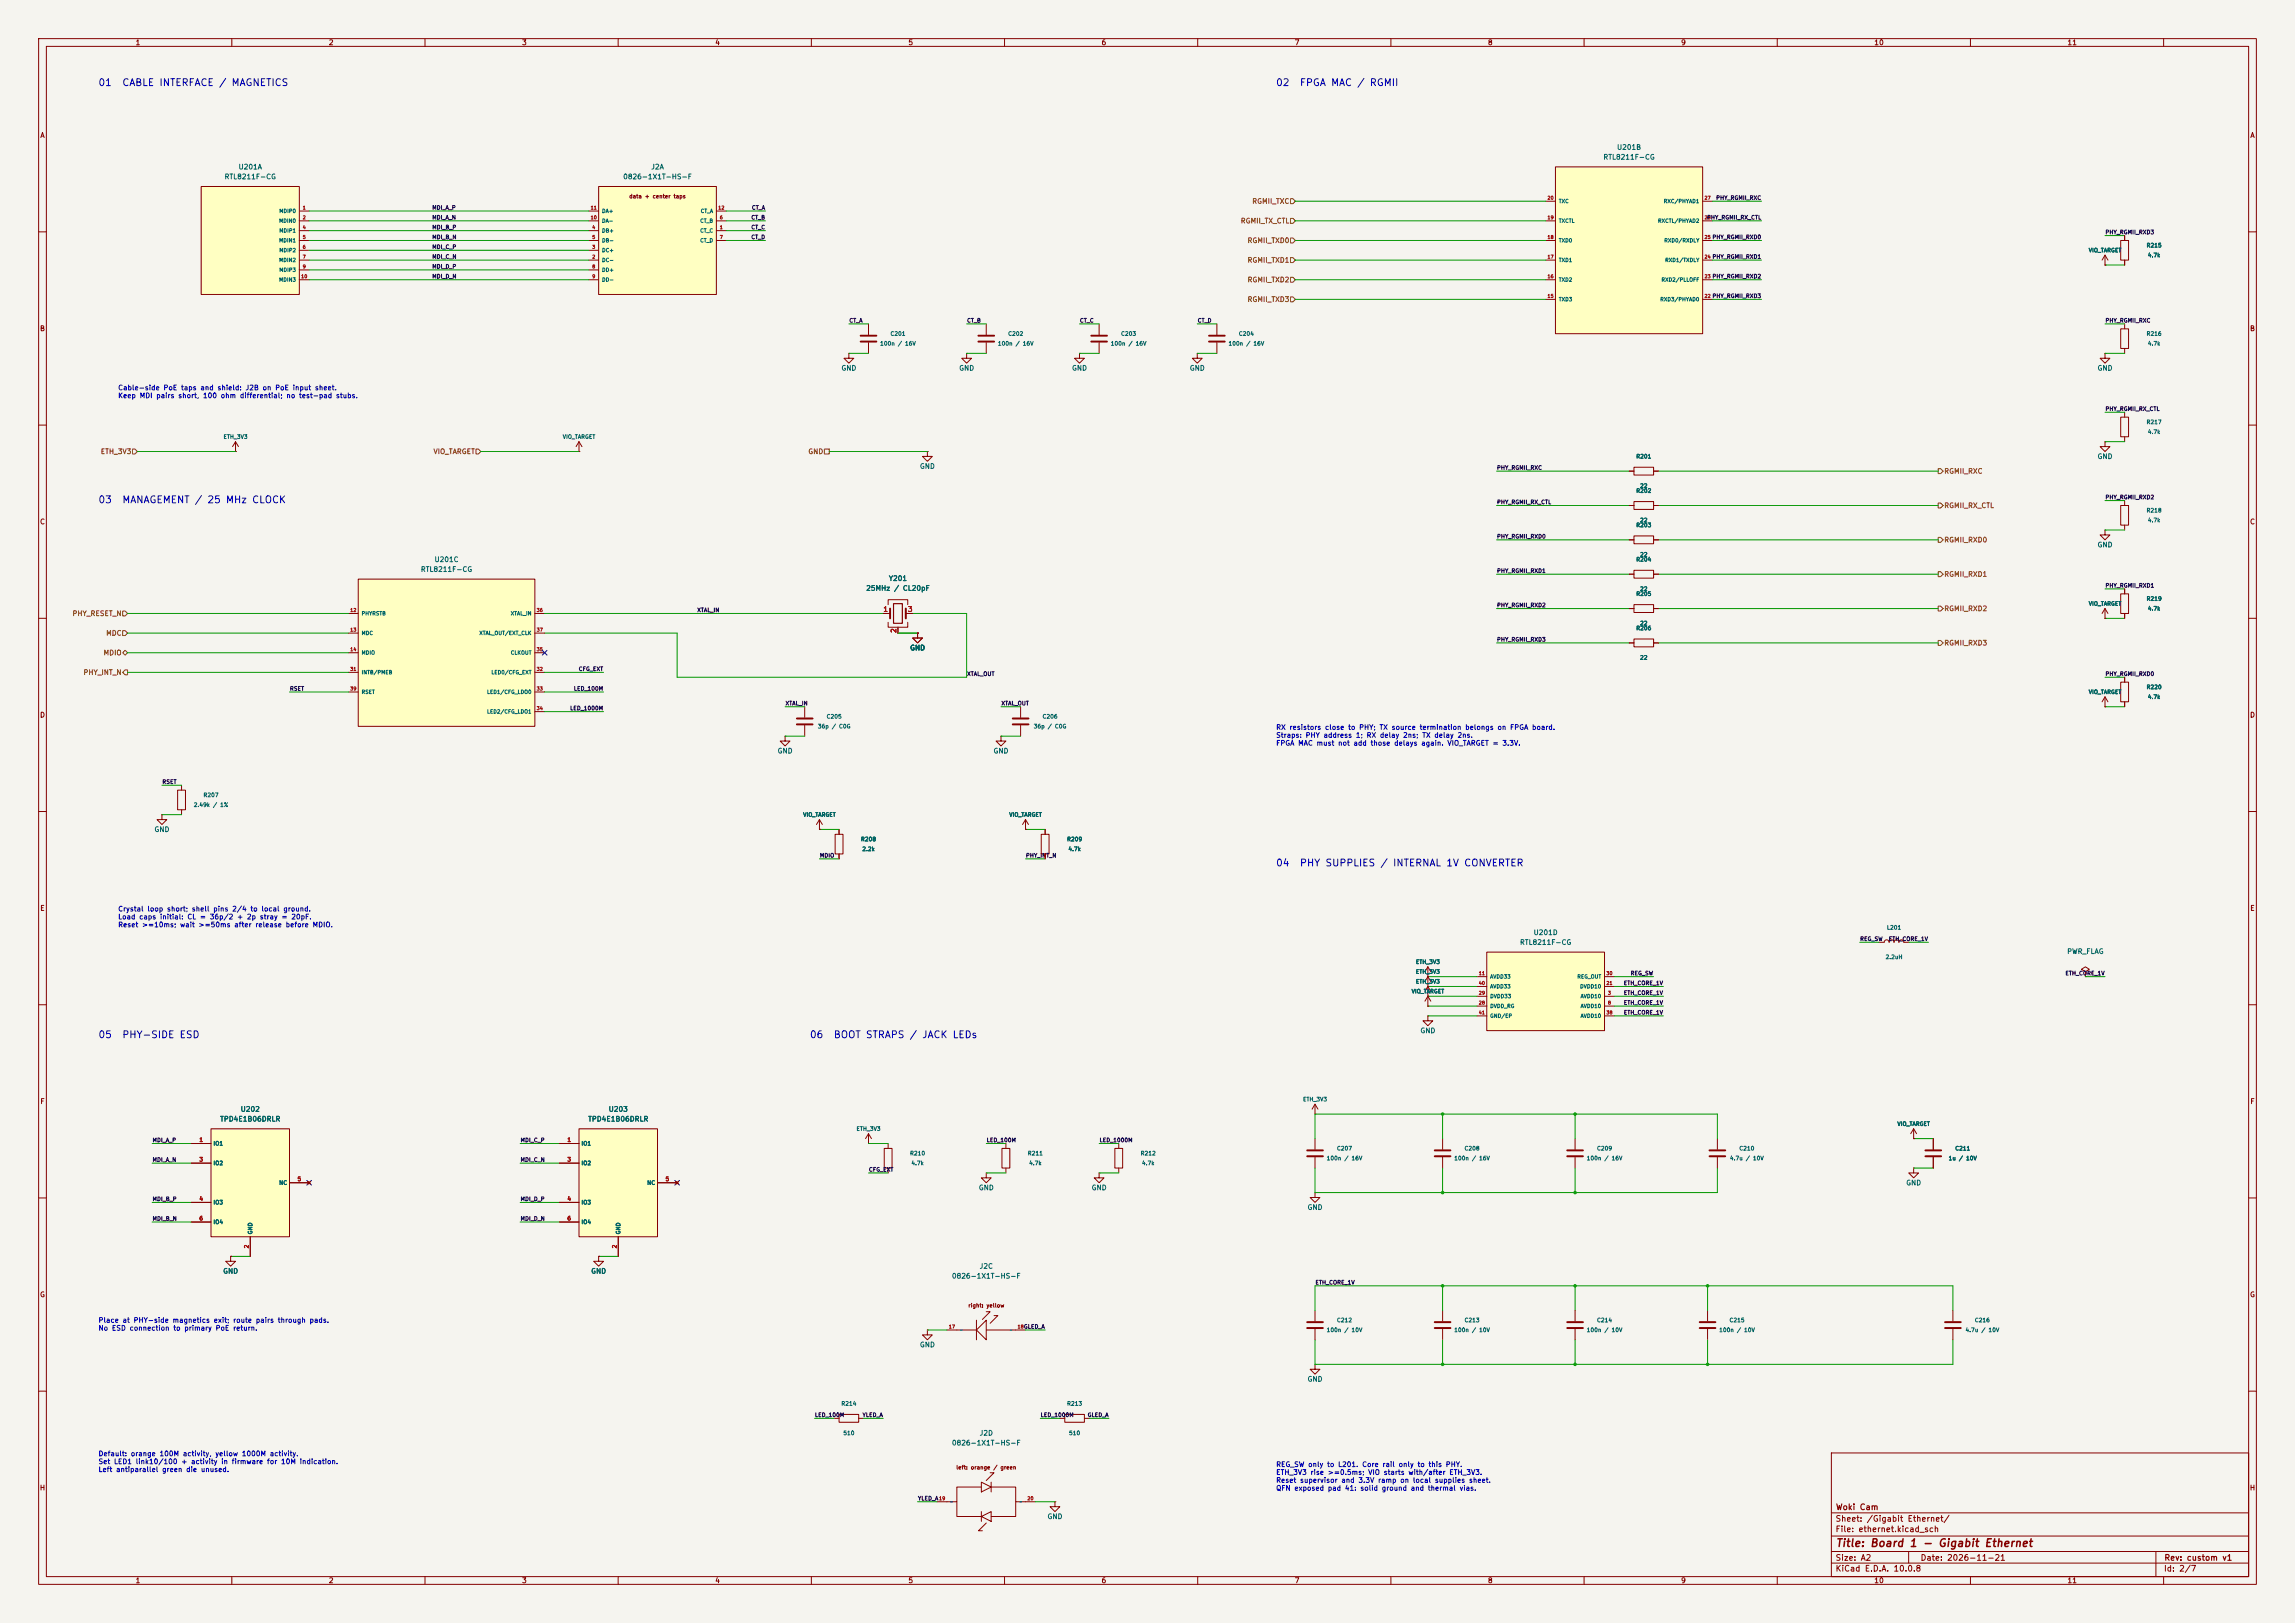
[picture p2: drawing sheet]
<svg xmlns="http://www.w3.org/2000/svg" width="594mm" height="420mm" viewBox="0 0 594 420" stroke-linecap="round" stroke-linejoin="round" font-family="sans-serif">
<defs><g id="words">
<text font-size="2" fill="#840000" x="475" y="400.8">Title: Board 1 - Gigabit Ethernet</text>
<g font-size="1.8" fill="#0000c2">
<text x="25.3" y="22.7">01</text>
<text x="31.5" y="22.7">CABLE INTERFACE / MAGNETICS</text>
<text x="330.1" y="22.7">02</text>
<text x="336.3" y="22.7">FPGA MAC / RGMII</text>
<text x="25.3" y="130.7">03</text>
<text x="31.5" y="130.7">MANAGEMENT / 25 MHz CLOCK</text>
<text x="330.1" y="224.6">04</text>
<text x="336.3" y="224.6">PHY SUPPLIES / INTERNAL 1V CONVERTER</text>
<text x="25.3" y="269.1">05</text>
<text x="31.5" y="269.1">PHY-SIDE ESD</text>
<text x="209.5" y="269.1">06</text>
<text x="215.6" y="269.1">BOOT STRAPS / JACK LEDs</text>
</g>
<g font-size="1.5" fill="#840000">
<text x="475" y="394.1">Sheet: /Gigabit Ethernet/</text>
<text x="475.1" y="391.1">Woki Cam</text>
<text x="475" y="396.8">File: ethernet.kicad_sch</text>
<text x="475" y="407">KiCad E.D.A. 10.0.8</text>
<text x="475" y="404.2">Size: A2</text>
<text x="497" y="404.2">Date: 2026-11-21</text>
<text x="560" y="407">Id: 2/7</text>
<text x="560.1" y="404.2">Rev: custom v1</text>
</g>
<g font-size="1.3" fill="#840000">
<text x="35" y="12">1</text>
<text x="85" y="12">2</text>
<text x="135" y="12">3</text>
<text x="185" y="12">4</text>
<text x="235" y="12">5</text>
<text x="285" y="12">6</text>
<text x="335" y="12">7</text>
<text x="385" y="12">8</text>
<text x="435" y="12">9</text>
<text x="485" y="12">10</text>
<text x="535" y="12">11</text>
<text x="10.3" y="36">A</text>
<text x="582.3" y="36">A</text>
<text x="10.2" y="86">B</text>
<text x="582.2" y="86">B</text>
<text x="10.2" y="136">C</text>
<text x="582.2" y="136">C</text>
<text x="10.2" y="186">D</text>
<text x="582.2" y="186">D</text>
<text x="10.3" y="236">E</text>
<text x="582.3" y="236">E</text>
<text x="10.3" y="286">F</text>
<text x="582.3" y="286">F</text>
<text x="10.2" y="336">G</text>
<text x="582.2" y="336">G</text>
<text x="10.2" y="386">H</text>
<text x="582.2" y="386">H</text>
<text x="35" y="410">1</text>
<text x="85" y="410">2</text>
<text x="135" y="410">3</text>
<text x="185" y="410">4</text>
<text x="235" y="410">5</text>
<text x="285" y="410">6</text>
<text x="335" y="410">7</text>
<text x="385" y="410">8</text>
<text x="435" y="410">9</text>
<text x="485" y="410">10</text>
<text x="535" y="410">11</text>
</g>
<g font-size="1.3" fill="#006464">
<text x="414.9" y="41.6">RTL8211F-CG</text>
<text x="418.4" y="39.1">U201B</text>
<text x="58" y="46.7">RTL8211F-CG</text>
<text x="61.6" y="44.1">U201A</text>
<text x="161.2" y="46.7">0826-1X1T-HS-F</text>
<text x="168.4" y="44.1">J2A</text>
<text x="217.6" y="96.2">GND</text>
<text x="248.1" y="96.2">GND</text>
<text x="277.3" y="96.2">GND</text>
<text x="307.8" y="96.2">GND</text>
<text x="542.8" y="96.2">GND</text>
<text x="542.8" y="119.1">GND</text>
<text x="238" y="121.6">GND</text>
<text x="542.8" y="141.9">GND</text>
<text x="108.8" y="148.3">RTL8211F-CG</text>
<text x="112.3" y="145.7">U201C</text>
<text x="224.1" y="153.2">25MHz / CL20pF</text>
<text x="229.9" y="150.6">Y201</text>
<text x="235.4" y="168.6">GND</text>
<text x="201.1" y="195.3">GND</text>
<text x="257" y="195.3">GND</text>
<text x="39.8" y="215.6">GND</text>
<text x="393.3" y="244.8">RTL8211F-CG</text>
<text x="396.8" y="242.3">U201D</text>
<text x="534.9" y="247.2">PWR_FLAG</text>
<text x="367.5" y="267.7">GND</text>
<text x="62.2" y="288">U202</text>
<text x="157.4" y="288">U203</text>
<text x="56.8" y="290.5">TPD4E1B06DRLR</text>
<text x="152.1" y="290.5">TPD4E1B06DRLR</text>
<text x="253.2" y="308.3">GND</text>
<text x="282.4" y="308.3">GND</text>
<text x="493.2" y="307">GND</text>
<text x="338.3" y="313.4">GND</text>
<text x="57.6" y="329.9">GND</text>
<text x="152.9" y="329.9">GND</text>
<text x="253.4" y="328.6">J2C</text>
<text x="246.3" y="331.2">0826-1X1T-HS-F</text>
<text x="238" y="348.9">GND</text>
<text x="338.3" y="357.8">GND</text>
<text x="253.4" y="371.8">J2D</text>
<text x="246.3" y="374.3">0826-1X1T-HS-F</text>
<text x="271" y="393.4">GND</text>
</g>
<g font-size="1.3" fill="#725600">
<text x="324" y="53">RGMII_TXC</text>
<text x="321" y="58.1">RGMII_TX_CTL</text>
<text x="322.8" y="63.2">RGMII_TXD0</text>
<text x="322.8" y="68.3">RGMII_TXD1</text>
<text x="322.8" y="73.4">RGMII_TXD2</text>
<text x="322.8" y="78.4">RGMII_TXD3</text>
<text x="25.9" y="117.8">ETH_3V3</text>
<text x="112.1" y="117.8">VIO_TARGET</text>
<text x="209.1" y="117.8">GND</text>
<text x="503.1" y="122.9">RGMII_RXC</text>
<text x="503.1" y="131.8">RGMII_RX_CTL</text>
<text x="503.1" y="140.7">RGMII_RXD0</text>
<text x="503.1" y="149.6">RGMII_RXD1</text>
<text x="18.6" y="159.7">PHY_RESET_N</text>
<text x="503.1" y="158.4">RGMII_RXD2</text>
<text x="27.3" y="164.8">MDC</text>
<text x="503.1" y="167.3">RGMII_RXD3</text>
<text x="26.7" y="169.9">MDIO</text>
<text x="21.5" y="175">PHY_INT_N</text>
</g>
<g font-size="1.3" fill="#0000c2">
<text x="30.5" y="101.3">Cable-side PoE taps and shield: J2B on PoE input sheet.</text>
<text x="30.5" y="103.3">Keep MDI pairs short, 100 ohm differential; no test-pad stubs.</text>
<text x="330.2" y="189.2">RX resistors close to PHY; TX source termination belongs on FPGA board.</text>
<text x="330.2" y="191.2">Straps: PHY address 1; RX delay 2ns; TX delay 2ns.</text>
<text x="330.2" y="193.3">FPGA MAC must not add those delays again. VIO_TARGET = 3.3V.</text>
<text x="30.5" y="236.2">Crystal loop short; shell pins 2/4 to local ground.</text>
<text x="30.5" y="238.2">Load caps initial: CL = 36p/2 + 2p stray = 20pF.</text>
<text x="30.5" y="240.2">Reset &gt;=10ms; wait &gt;=50ms after release before MDIO.</text>
<text x="25.4" y="342.6">Place at PHY-side magnetics exit; route pairs through pads.</text>
<text x="25.4" y="344.6">No ESD connection to primary PoE return.</text>
<text x="25.4" y="377.1">Default: orange 100M activity, yellow 1000M activity.</text>
<text x="25.4" y="379.2">Set LED1 link10/100 + activity in firmware for 10M indication.</text>
<text x="25.4" y="381.2">Left antiparallel green die unused.</text>
<text x="330.2" y="379.9">REG_SW only to L201. Core rail only to this PHY.</text>
<text x="330.2" y="382">ETH_3V3 rise &gt;=0.5ms; VIO starts with/after ETH_3V3.</text>
<text x="330.2" y="384">Reset supervisor and 3.3V ramp on local supplies sheet.</text>
<text x="330.2" y="386.1">QFN exposed pad 41: solid ground and thermal vias.</text>
</g>
<g font-size="1.3" fill="#a90000">
<text x="228.5" y="158.6">1</text>
<text x="234.9" y="158.6">3</text>
<text x="232.3" y="163.9" transform="rotate(-90 232.3 163.9)">2</text>
</g>
<g font-size="1" fill="#840000">
<text x="162.7" y="51.6">data + center taps</text>
<text x="250.5" y="338.6">right: yellow</text>
<text x="247.4" y="380.5">left: orange / green</text>
</g>
<g font-size="1" fill="#006464">
<text x="403.4" y="52.8">TXC</text>
<text x="430.5" y="52.8">RXC/PHYAD1</text>
<text x="72.1" y="57.9">MDIN0</text>
<text x="72.2" y="55.3">MDIP0</text>
<text x="155.7" y="57.9">DA-</text>
<text x="155.7" y="55.3">DA+</text>
<text x="181.1" y="57.9">CT_B</text>
<text x="181.3" y="55.3">CT_A</text>
<text x="403.4" y="57.9">TXCTL</text>
<text x="429" y="57.9">RXCTL/PHYAD2</text>
<text x="72.1" y="62.9">MDIN1</text>
<text x="72.2" y="60.4">MDIP1</text>
<text x="72.2" y="65.5">MDIP2</text>
<text x="155.7" y="65.5">DC+</text>
<text x="155.7" y="60.4">DB+</text>
<text x="155.7" y="62.9">DB-</text>
<text x="181.1" y="60.4">CT_C</text>
<text x="181.1" y="62.9">CT_D</text>
<text x="403.4" y="62.9">TXD0</text>
<text x="430.6" y="62.9">RXD0/RXDLY</text>
<text x="540.5" y="65.5">VIO_TARGET</text>
<text x="555.5" y="64.3">R215</text>
<text x="72.1" y="68">MDIN2</text>
<text x="72.2" y="70.6">MDIP3</text>
<text x="155.7" y="68">DC-</text>
<text x="155.7" y="70.6">DD+</text>
<text x="403.4" y="68">TXD1</text>
<text x="430.9" y="68">RXD1/TXDLY</text>
<text x="555.8" y="66.8">4.7k</text>
<text x="72.1" y="73.1">MDIN3</text>
<text x="155.7" y="73.1">DD-</text>
<text x="403.4" y="73.1">TXD2</text>
<text x="429.9" y="73.1">RXD2/PLLOFF</text>
<text x="403.4" y="78.2">TXD3</text>
<text x="429.6" y="78.2">RXD3/PHYAD0</text>
<text x="227.7" y="89.7">100n / 16V</text>
<text x="230.3" y="87.1">C201</text>
<text x="258.2" y="89.7">100n / 16V</text>
<text x="260.8" y="87.1">C202</text>
<text x="287.4" y="89.7">100n / 16V</text>
<text x="290" y="87.1">C203</text>
<text x="317.9" y="89.7">100n / 16V</text>
<text x="320.5" y="87.1">C204</text>
<text x="555.5" y="87.1">R216</text>
<text x="555.8" y="89.7">4.7k</text>
<text x="57.7" y="113.8">ETH_3V3</text>
<text x="145.5" y="113.8">VIO_TARGET</text>
<text x="555.5" y="110">R217</text>
<text x="555.8" y="112.5">4.7k</text>
<text x="423.4" y="118.9">R201</text>
<text x="423.4" y="127.8">R202</text>
<text x="424.4" y="126.5">22</text>
<text x="423.4" y="136.7">R203</text>
<text x="424.4" y="135.4">22</text>
<text x="555.5" y="132.8">R218</text>
<text x="555.8" y="135.4">4.7k</text>
<text x="423.4" y="145.5">R204</text>
<text x="424.4" y="144.3">22</text>
<text x="423.4" y="154.4">R205</text>
<text x="424.4" y="153.2">22</text>
<text x="555.5" y="155.7">R219</text>
<text x="93.5" y="159.5">PHYRSTB</text>
<text x="132.1" y="159.5">XTAL_IN</text>
<text x="540.5" y="157">VIO_TARGET</text>
<text x="555.8" y="158.2">4.7k</text>
<text x="93.5" y="164.5">MDC</text>
<text x="123.9" y="164.5">XTAL_OUT/EXT_CLK</text>
<text x="423.4" y="163.3">R206</text>
<text x="424.4" y="162.1">22</text>
<text x="93.5" y="169.6">MDIO</text>
<text x="132.1" y="169.6">CLKOUT</text>
<text x="424.4" y="170.9">22</text>
<text x="93.5" y="174.7">INTB/PMEB</text>
<text x="93.5" y="179.8">RSET</text>
<text x="125.9" y="179.8">LED1/CFG_LDO0</text>
<text x="127.1" y="174.7">LED0/CFG_EXT</text>
<text x="540.5" y="179.8">VIO_TARGET</text>
<text x="555.5" y="178.6">R220</text>
<text x="125.9" y="184.9">LED2/CFG_LDO1</text>
<text x="555.8" y="181.1">4.7k</text>
<text x="211.6" y="188.7">36p / C0G</text>
<text x="213.8" y="186.2">C205</text>
<text x="267.4" y="188.7">36p / C0G</text>
<text x="269.7" y="186.2">C206</text>
<text x="50" y="209">2.49k / 1%</text>
<text x="52.5" y="206.5">R207</text>
<text x="207.8" y="211.6">VIO_TARGET</text>
<text x="261.1" y="211.6">VIO_TARGET</text>
<text x="222.7" y="217.9">R208</text>
<text x="223.1" y="220.5">2.2k</text>
<text x="276.1" y="217.9">R209</text>
<text x="276.4" y="220.5">4.7k</text>
<text x="488.3" y="240.8">L201</text>
<text x="366.4" y="249.7">ETH_3V3</text>
<text x="487.9" y="248.4">2.2uH</text>
<text x="365.3" y="257.3">VIO_TARGET</text>
<text x="366.4" y="254.8">ETH_3V3</text>
<text x="366.4" y="252.2">ETH_3V3</text>
<text x="385.6" y="253.4">AVDD33</text>
<text x="385.6" y="256">AVDD33</text>
<text x="408.1" y="253.4">REG_OUT</text>
<text x="408.9" y="256">DVDD10</text>
<text x="385.6" y="261.1">DVDD_RG</text>
<text x="385.6" y="258.5">DVDD33</text>
<text x="385.6" y="263.6">GND/EP</text>
<text x="409" y="258.5">AVDD10</text>
<text x="409" y="261.1">AVDD10</text>
<text x="409" y="263.6">AVDD10</text>
<text x="337.1" y="285.2">ETH_3V3</text>
<text x="221.6" y="292.9">ETH_3V3</text>
<text x="491" y="291.6">VIO_TARGET</text>
<text x="55.1" y="296.7">IO1</text>
<text x="150.4" y="296.7">IO1</text>
<text x="235.4" y="299.2">R210</text>
<text x="265.9" y="299.2">R211</text>
<text x="295.1" y="299.2">R212</text>
<text x="345.9" y="297.9">C207</text>
<text x="378.9" y="297.9">C208</text>
<text x="413.2" y="297.9">C209</text>
<text x="450.1" y="297.9">C210</text>
<text x="505.9" y="297.9">C211</text>
<text x="55.1" y="301.8">IO2</text>
<text x="150.4" y="301.8">IO2</text>
<text x="235.8" y="301.8">4.7k</text>
<text x="266.2" y="301.8">4.7k</text>
<text x="295.5" y="301.8">4.7k</text>
<text x="343.3" y="300.5">100n / 16V</text>
<text x="376.3" y="300.5">100n / 16V</text>
<text x="410.6" y="300.5">100n / 16V</text>
<text x="447.6" y="300.5">4.7u / 10V</text>
<text x="504.2" y="300.5">1u / 10V</text>
<text x="55.1" y="311.9">IO3</text>
<text x="72.1" y="306.8">NC</text>
<text x="150.4" y="311.9">IO3</text>
<text x="167.4" y="306.8">NC</text>
<text x="55.1" y="317">IO4</text>
<text x="150.4" y="317">IO4</text>
<text x="65.5" y="319.5" transform="rotate(-90 65.5 319.5)">GND</text>
<text x="160.8" y="319.5" transform="rotate(-90 160.8 319.5)">GND</text>
<text x="248.4" y="344.9">~</text>
<text x="261.3" y="344.9">~</text>
<text x="343.3" y="344.9">100n / 10V</text>
<text x="345.9" y="342.4">C212</text>
<text x="376.3" y="344.9">100n / 10V</text>
<text x="378.9" y="342.4">C213</text>
<text x="410.6" y="344.9">100n / 10V</text>
<text x="413.2" y="342.4">C214</text>
<text x="444.9" y="344.9">100n / 10V</text>
<text x="447.5" y="342.4">C215</text>
<text x="508.6" y="344.9">4.7u / 10V</text>
<text x="511" y="342.4">C216</text>
<text x="217.6" y="364">R214</text>
<text x="276.1" y="364">R213</text>
<text x="218.2" y="371.6">510</text>
<text x="276.6" y="371.6">510</text>
<text x="245.9" y="389.3">~</text>
<text x="263.8" y="389.3">~</text>
</g>
<g font-size="1" fill="#0f0f0f">
<text x="444.1" y="52">PHY_RGMII_RXC</text>
<text x="111.8" y="57">MDI_A_N</text>
<text x="111.8" y="54.5">MDI_A_P</text>
<text x="111.8" y="59.6">MDI_B_P</text>
<text x="194.3" y="59.6">CT_C</text>
<text x="194.3" y="57">CT_B</text>
<text x="194.5" y="54.5">CT_A</text>
<text x="441.7" y="57">PHY_RGMII_RX_CTL</text>
<text x="111.8" y="64.7">MDI_C_P</text>
<text x="111.8" y="62.1">MDI_B_N</text>
<text x="194.3" y="62.1">CT_D</text>
<text x="443.1" y="62.1">PHY_RGMII_RXD0</text>
<text x="544.8" y="60.9">PHY_RGMII_RXD3</text>
<text x="111.8" y="69.7">MDI_D_P</text>
<text x="111.8" y="67.2">MDI_C_N</text>
<text x="443.1" y="67.2">PHY_RGMII_RXD1</text>
<text x="111.8" y="72.3">MDI_D_N</text>
<text x="443.1" y="77.4">PHY_RGMII_RXD3</text>
<text x="443.1" y="72.3">PHY_RGMII_RXD2</text>
<text x="219.7" y="83.7">CT_A</text>
<text x="250.2" y="83.7">CT_B</text>
<text x="279.4" y="83.7">CT_C</text>
<text x="309.9" y="83.7">CT_D</text>
<text x="544.8" y="83.7">PHY_RGMII_RXC</text>
<text x="544.8" y="106.6">PHY_RGMII_RX_CTL</text>
<text x="387.3" y="121.8">PHY_RGMII_RXC</text>
<text x="387.3" y="130.7">PHY_RGMII_RX_CTL</text>
<text x="544.8" y="129.4">PHY_RGMII_RXD2</text>
<text x="387.3" y="139.6">PHY_RGMII_RXD0</text>
<text x="387.3" y="148.5">PHY_RGMII_RXD1</text>
<text x="544.8" y="152.3">PHY_RGMII_RXD1</text>
<text x="180.3" y="158.6">XTAL_IN</text>
<text x="387.3" y="157.4">PHY_RGMII_RXD2</text>
<text x="387.3" y="166.3">PHY_RGMII_RXD3</text>
<text x="149.7" y="173.9">CFG_EXT</text>
<text x="74.9" y="179">RSET</text>
<text x="148.4" y="179">LED_100M</text>
<text x="250.2" y="175.2">XTAL_OUT</text>
<text x="544.8" y="175.2">PHY_RGMII_RXD0</text>
<text x="147.4" y="184">LED_1000M</text>
<text x="203.2" y="182.8">XTAL_IN</text>
<text x="259.1" y="182.8">XTAL_OUT</text>
<text x="41.9" y="203.1">RSET</text>
<text x="212.1" y="222.1">MDIO</text>
<text x="265.4" y="222.1">PHY_INT_N</text>
<text x="481.3" y="243.7">REG_SW</text>
<text x="488.7" y="243.7">ETH_CORE_1V</text>
<text x="420.2" y="257.7">ETH_CORE_1V</text>
<text x="420.2" y="255.2">ETH_CORE_1V</text>
<text x="421.9" y="252.6">REG_SW</text>
<text x="534.5" y="252.6">ETH_CORE_1V</text>
<text x="420.2" y="260.2">ETH_CORE_1V</text>
<text x="420.2" y="262.8">ETH_CORE_1V</text>
<text x="39.4" y="295.8">MDI_A_P</text>
<text x="134.6" y="295.8">MDI_C_P</text>
<text x="255.3" y="295.8">LED_100M</text>
<text x="284.5" y="295.8">LED_1000M</text>
<text x="39.4" y="300.9">MDI_A_N</text>
<text x="134.6" y="300.9">MDI_C_N</text>
<text x="224.8" y="303.4">CFG_EXT</text>
<text x="39.4" y="311">MDI_B_P</text>
<text x="134.6" y="311">MDI_D_P</text>
<text x="39.4" y="316.1">MDI_B_N</text>
<text x="134.6" y="316.1">MDI_D_N</text>
<text x="340.4" y="332.6">ETH_CORE_1V</text>
<text x="264.9" y="344.1">GLED_A</text>
<text x="210.8" y="366.9">LED_100M</text>
<text x="223.1" y="366.9">YLED_A</text>
<text x="269.2" y="366.9">LED_1000M</text>
<text x="281.4" y="366.9">GLED_A</text>
<text x="237.5" y="388.5">YLED_A</text>
</g>
<g font-size="1" fill="#a90000">
<text x="51.5" y="295.7">1</text>
<text x="146.7" y="295.7">1</text>
<text x="51.5" y="300.8">3</text>
<text x="76.9" y="305.9">5</text>
<text x="146.7" y="300.8">3</text>
<text x="172.1" y="305.9">5</text>
<text x="51.5" y="311">4</text>
<text x="146.7" y="311">4</text>
<text x="51.5" y="316">6</text>
<text x="146.7" y="316">6</text>
<text x="64.6" y="323.2" transform="rotate(-90 64.6 323.2)">2</text>
<text x="159.8" y="323.2" transform="rotate(-90 159.8 323.2)">2</text>
</g>
<g font-size=".9" fill="#a90000">
<text x="400.4" y="51.9">20</text>
<text x="441.1" y="51.9">27</text>
<text x="78.3" y="54.4">1</text>
<text x="78.3" y="56.9">2</text>
<text x="78.3" y="59.5">4</text>
<text x="152.8" y="56.9">10</text>
<text x="152.8" y="54.4">11</text>
<text x="153.2" y="59.5">4</text>
<text x="185.8" y="54.4">12</text>
<text x="186.2" y="59.5">1</text>
<text x="186.2" y="56.9">6</text>
<text x="400.4" y="56.9">19</text>
<text x="441.1" y="56.9">26</text>
<text x="78.3" y="62">5</text>
<text x="78.3" y="64.6">6</text>
<text x="153.2" y="64.6">3</text>
<text x="153.2" y="62">5</text>
<text x="186.2" y="62">7</text>
<text x="400.4" y="62">18</text>
<text x="441.1" y="62">25</text>
<text x="78.3" y="67.1">7</text>
<text x="78.3" y="69.6">9</text>
<text x="153.2" y="67.1">2</text>
<text x="153.2" y="69.6">8</text>
<text x="400.4" y="67.1">17</text>
<text x="441.1" y="67.1">24</text>
<text x="77.8" y="72.2">10</text>
<text x="153.2" y="72.2">9</text>
<text x="400.4" y="77.3">15</text>
<text x="400.4" y="72.2">16</text>
<text x="441.1" y="77.3">22</text>
<text x="441.1" y="72.2">23</text>
<text x="90.5" y="158.5">12</text>
<text x="138.8" y="158.5">36</text>
<text x="90.5" y="163.6">13</text>
<text x="138.8" y="163.6">37</text>
<text x="90.5" y="168.7">14</text>
<text x="90.5" y="173.8">31</text>
<text x="138.8" y="173.8">32</text>
<text x="138.8" y="168.7">35</text>
<text x="90.5" y="178.9">39</text>
<text x="138.8" y="178.9">33</text>
<text x="138.8" y="183.9">34</text>
<text x="382.6" y="252.5">11</text>
<text x="382.6" y="257.6">29</text>
<text x="382.6" y="255.1">40</text>
<text x="415.7" y="255.1">21</text>
<text x="415.7" y="252.5">30</text>
<text x="416.1" y="257.6">3</text>
<text x="382.6" y="260.1">28</text>
<text x="382.6" y="262.7">41</text>
<text x="415.7" y="262.7">38</text>
<text x="416.1" y="260.1">8</text>
<text x="245.5" y="344">17</text>
<text x="263.3" y="344">18</text>
<text x="242.9" y="388.4">19</text>
<text x="265.8" y="388.4">20</text>
</g>
</g></defs>
<path d="M0 0h594v420h-594z" fill="#f5f4ef" stroke="#f5f4ef" stroke-width=".26"/>
<g fill="none" stroke="#840000" stroke-width=".26">
<path d="M10 10h574v400h-574zM12 12h570v396h-570zM60 10v2M110 10v2M160 10v2M210 10v2M260 10v2M310 10v2M360 10v2M410 10v2M460 10v2M510 10v2"/>
<path d="M560 10v2M10 60h2M582 60h2M279.4 91.4v1.3h1.3l-1.3 1.3-1.3-1.3h1.3M279.4 91.4h.1M10 110h2M582 110h2M421.6 121.9h1.3M421.6 139.7h1.3M421.6 130.8h1.3M422.9 120.9h5.1v2h-5.1zM422.9 138.7h5.1v2h-5.1z"/>
<path d="M422.9 129.8h5.1v2h-5.1zM428 121.9h1.3M428 139.7h1.3M428 130.8h1.3M421.6 157.5h1.3M421.6 148.6h1.3M422.9 156.5h5.1v2h-5.1zM422.9 147.6h5.1v2h-5.1zM428 157.5h1.3M428 148.6h1.3M544.8 157.5l-.7 1.3M544.8 157.5l.8 1.3"/>
<path d="M544.8 157.5v2.5M548.9 153.7h2v5.1h-2zM549.9 152.4v1.3M549.9 158.8v1.2M10 160h2M237.5 163.8v1.3h1.3l-1.3 1.3-1.3-1.3h1.3M237.5 163.8h.1M544.8 160h.1M582 160h2M10 210h2M582 210h2M539.7 251.5l1.1-.7-1.1-.6-1 .6 1 .7v1.2"/>
<path d="M539.7 252.7h.1M10 260h2M582 260h2M495.3 294.6h.1M495.3 292.1l-.8 1.3M495.3 292.1l.8 1.3M495.3 292.1v2.5M500.4 294.6v2.8M500.4 299.5v2.8M10 310h2M340.4 308.6v1.3h1.2l-1.2 1.3-1.3-1.3h1.3M340.4 308.6h.1"/>
<path d="M495.3 302.3v1.2h1.3l-1.3 1.3-1.3-1.3h1.3M495.3 302.3h.1M582 310h2M59.7 325.1v1.3h1.3l-1.3 1.3-1.3-1.3h1.3M59.7 325.1h.1M340.4 339.1v2.8M373.4 339.1v2.8M407.7 339.1v2.8M442 339.1v2.8M505.5 339.1v2.8M340.4 343.9v2.8M373.4 343.9v2.8"/>
<path d="M407.7 343.9v2.8M442 343.9v2.8M505.5 343.9v2.8M10 360h2M474 376h108v32h-108zM582 360h2M474 397.5h108M474 391.5h108M60 408v2M110 408v2M160 408v2M210 408v2"/>
<path d="M260 408v2M310 408v2M360 408v2M410 408v2M460 408v2M474 404.5h108M474 401.5h108M494 401.5v3M510 408v2M558 401.5v6.5M560 408v2"/>
</g>
<path d="M498.3 297.7h4.1M498.3 299.2h4.1M338.3 342.1h4.1M338.3 343.7h4.1M371.3 342.1h4.1M371.3 343.7h4.1M405.6 342.1h4.1M405.6 343.7h4.1M439.9 342.1h4.1M439.9 343.7h4.1M503.4 342.1h4.1M503.4 343.7h4.1" fill="none" stroke="#840000" stroke-width=".51"/>
<path d="M54.6 292.1h20.3v27.9h-20.3z" fill="#ffffc2"/>
<g fill="none" stroke="#840000" stroke-width=".26">
<path d="M149.9 116.8h.1M149.9 114.3l-.8 1.3M149.9 114.3l.7 1.3M149.9 114.3v2.5M203.2 190.5v1.3h1.3l-1.3 1.2-1.3-1.2h1.3M203.2 190.5h.1M49.5 295.9h5.1M54.6 292.1h20.3v27.9h-20.3zM49.5 301h5.1M49.5 311.2h5.1M49.5 316.2h5.1M74.9 306.1h5.1"/>
<path d="M79.6 305.7l.8 .8M80.4 305.7l-.8 .8M64.8 320v5.1"/>
</g>
<path d="M154.9 48.3h30.5v27.9h-30.5z" fill="#ffffc2"/>
<g fill="none" stroke="#840000" stroke-width=".26">
<path d="M152.4 59.7h2.5M152.4 57.2h2.5M152.4 54.6h2.5M154.9 48.3h30.5v27.9h-30.5zM185.4 59.7h2.6M185.4 57.2h2.6M185.4 54.6h2.6M152.4 67.3h2.5M152.4 64.8h2.5M152.4 62.2h2.5M152.4 69.9h2.5M152.4 72.4h2.5"/>
<path d="M185.4 62.2h2.6"/>
</g>
<path d="M149.9 292.1h20.3v27.9h-20.3z" fill="#ffffc2"/>
<g fill="none" stroke="#840000" stroke-width=".26">
<path d="M255.3 83.8v2.8M255.3 88.6v2.8M284.5 83.8v2.8M284.5 88.6v2.8M309.9 91.4v1.3h1.2l-1.2 1.3-1.3-1.3h1.3M309.9 91.4h.1M315 83.8v2.8M315 88.6v2.8M544.8 91.4v1.3h1.3l-1.3 1.3-1.2-1.3h1.2M544.8 91.4h.1M144.8 295.9h5.1M149.9 292.1h20.3v27.9h-20.3z"/>
<path d="M144.8 301h5.1M144.8 311.2h5.1M144.8 316.2h5.1M170.2 306.1h5.1M174.9 305.7l.7 .8M175.6 305.7l-.7 .8M154.9 325.1v1.3h1.3l-1.3 1.3-1.2-1.3h1.2M154.9 325.1h.1M160 320v5.1M215.9 367h1.3M217.2 366h5v2h-5zM222.2 367h1.3"/>
</g>
<path d="M253.2 86.9h4.1M253.2 88.4h4.1M282.4 86.9h4.1M282.4 88.4h4.1M312.9 86.9h4.1M312.9 88.4h4.1" fill="none" stroke="#840000" stroke-width=".51"/>
<path d="M402.6 43.2h38.1v43.2h-38.1z" fill="#ffffc2"/>
<g fill="none" stroke="#840000" stroke-width=".26">
<path d="M400 57.2h2.6M400 52.1h2.6M402.6 43.2h38.1v43.2h-38.1zM440.7 57.2h2.5M440.7 52.1h2.5M400 77.5h2.6M400 72.4h2.6M400 67.3h2.6M400 62.2h2.6M440.7 77.5h2.5M440.7 72.4h2.5M440.7 67.3h2.5"/>
<path d="M440.7 62.2h2.5M219.7 91.4v1.3h1.3l-1.3 1.3-1.3-1.3h1.3M219.7 91.4h.1M224.8 83.8v2.8M224.8 88.6v2.8M240 116.8v1.3h1.3l-1.3 1.3-1.2-1.3h1.2M240 116.8h.1M228.6 158.8h1.8M229.9 156.5v-1.3h5v1.3M234.4 158.8h1.8M229.9 161v1.3h5v-1.3M232.4 162.3v1.5"/>
<path d="M421.6 166.4h1.3M422.9 165.4h5.1v2h-5.1zM428 166.4h1.3M208.3 182.9v2.8M208.3 187.7v2.8M212.1 214.6h.1M212.1 212.1l-.8 1.3M212.1 212.1l.8 1.3M212.1 212.1v2.5M216.2 215.9h2v5.1h-2zM217.2 214.6v1.3M217.2 221v1.3"/>
<path d="M369.6 257.8h.1M369.6 255.3h.1M369.6 252.7h.1M369.6 257.8l-.8 1.3M369.6 257.8l.7 1.3M369.6 250.2v10.2M369.6 255.3l-.8 1.2M369.6 255.3l.7 1.2M369.6 252.7l-.8 1.3M369.6 252.7l.7 1.3M369.6 250.2l-.8 1.3M369.6 250.2l.7 1.3"/>
<path d="M369.6 260.4h.1M255.3 303.5v1.3h1.2l-1.2 1.3-1.3-1.3h1.3M255.3 303.5h.1M255.3 339.4h1l-2 2M240 344.2v1.2h1.3l-1.3 1.3-1.2-1.3h1.2M240 344.2h.1M245.1 344.2h7.6M252.7 341.6v5.1M255.3 341.6v5.1l-2.6-2.5zM255.3 344.2h10.1M257.3 340.4h1l-2 2"/>
</g>
<path d="M222.8 86.9h4M222.8 88.4h4M230.4 157.5v2.5M234.4 157.5v2.5M206.2 185.9h4.1M206.2 187.5h4.1" fill="none" stroke="#840000" stroke-width=".51"/>
<path d="M231.3 156.2h2.3v5.1h-2.3z" fill="none" stroke="#840000" stroke-width=".3"/>
<path d="M384.8 246.4h30.5v20.3h-30.5z" fill="#ffffc2"/>
<g fill="none" stroke="#840000" stroke-width=".26">
<path d="M544.8 68.6h.1M544.8 66v2.6M544.8 66l-.7 1.3M544.8 66l.8 1.3M548.9 62.2h2v5.1h-2zM549.9 61v1.2M549.9 67.3v1.3M250.2 91.4v1.3h1.3l-1.3 1.3-1.3-1.3h1.3M250.2 91.4h.1M548.9 85.1h2v5.1h-2zM549.9 83.8v1.3M549.9 90.2v1.2"/>
<path d="M544.8 114.3v1.3h1.3l-1.3 1.2-1.2-1.2h1.2M544.8 114.3h.1M548.9 108h2v5h-2zM549.9 106.7v1.3M549.9 113v1.3M544.8 137.2v1.2h1.3l-1.3 1.3-1.2-1.3h1.2M544.8 137.2h.1M548.9 130.8h2v5.1h-2zM549.9 129.5v1.3M549.9 135.9v1.3M548.9 176.5h2v5.1h-2zM549.9 175.3v1.2"/>
<path d="M259.1 190.5v1.3h1.2l-1.2 1.2-1.3-1.2h1.3M259.1 190.5h.1M264.2 182.9v2.8M264.2 187.7v2.8M544.8 182.9h.1M544.8 180.3l-.7 1.3M544.8 180.3l.8 1.3M544.8 180.3v2.6M549.9 181.6v1.3M265.4 214.6h.1M265.4 212.1l-.7 1.3M265.4 212.1l.8 1.3"/>
<path d="M265.4 212.1v2.5M269.5 215.9h2v5.1h-2zM270.5 214.6v1.3M270.5 221v1.3M382.3 257.8h2.5M382.3 252.7h2.5M382.3 255.3h2.5M384.8 246.4h30.5v20.3h-30.5zM415.3 257.8h2.5M415.3 252.7h2.5M415.3 255.3h2.5M486.4 243.8h1.3l.2-.4 .4-.2 .5 .2 .1 .4 .2-.4 .5-.2 .4 .2 .2 .4 .2-.4 .5-.2 .4 .2 .2 .4 .2-.4 .4-.2 .5 .2 .2 .4h1.2"/>
<path d="M369.6 262.9v1.3h1.2l-1.2 1.2-1.3-1.2h1.3M369.6 262.9h.1M382.3 260.4h2.5M382.3 262.9h2.5M415.3 260.4h2.5M415.3 262.9h2.5M224.8 295.9h.1M224.8 293.4l-.8 1.2M224.8 293.4l.8 1.2M224.8 293.4v2.5M228.9 297.2h2v5.1h-2zM229.9 295.9v1.3"/>
<path d="M259.3 297.2h2.1v5.1h-2.1zM260.3 295.9v1.3M288.5 297.2h2.1v5.1h-2.1zM289.6 295.9v1.3M340.4 288.3h.1M340.4 285.8v2.5M340.4 294.6v2.8M340.4 299.5v2.8M340.4 285.8l-.8 1.2M340.4 285.8l.7 1.2M373.4 294.6v2.8M373.4 299.5v2.8"/>
<path d="M407.7 294.6v2.8M407.7 299.5v2.8M444.5 294.6v2.8M444.5 299.5v2.8M229.9 302.3v1.2M260.3 302.3v1.2M284.5 303.5v1.3h1.2l-1.2 1.3-1.3-1.3h1.3M284.5 303.5h.1M289.6 302.3v1.2"/>
</g>
<path d="M262.1 185.9h4.1M262.1 187.5h4.1M338.3 297.7h4.1M338.3 299.2h4.1M371.3 297.7h4.1M371.3 299.2h4.1M405.6 297.7h4.1M405.6 299.2h4.1M442.5 297.7h4M442.5 299.2h4" fill="none" stroke="#840000" stroke-width=".51"/>
<path d="M52.1 48.3h25.4v27.9h-25.4z" fill="#ffffc2"/>
<path d="M52.1 48.3h25.4v27.9h-25.4zM77.5 54.6h2.5M77.5 57.2h2.5M77.5 59.7h2.5M77.5 62.2h2.5M77.5 64.8h2.5M77.5 67.3h2.5M77.5 69.9h2.5M77.5 72.4h2.5M274.3 367h1.3M275.6 366h5.1v2h-5.1zM280.7 367h1.2" fill="none" stroke="#840000" stroke-width=".26"/>
<path d="M92.7 149.9h45.7v38.1h-45.7z" fill="#ffffc2"/>
<g fill="none" stroke="#840000" stroke-width=".26">
<path d="M544.8 68.6h.1M549.9 61v1.2M549.9 67.3v1.3M61 116.8h.1M61 114.3l-.8 1.3M61 114.3l.7 1.3M61 114.3v2.5M421.6 121.9h1.3M421.6 139.7h1.3M421.6 130.8h1.3M428 121.9h1.3M428 139.7h1.3"/>
<path d="M428 130.8h1.3M90.2 158.8h2.5M92.7 149.9h45.7v38.1h-45.7zM138.4 158.8h2.6M228.6 158.8h1.3M234.9 158.8h1.3M421.6 157.5h1.3M421.6 148.6h1.3M428 157.5h1.3M428 148.6h1.3M549.9 152.4v1.3M549.9 158.8v1.2"/>
<path d="M90.2 163.8h2.5M90.2 168.9h2.5M90.2 174h2.5M90.2 179.1h2.5M138.4 163.8h2.6M138.4 168.9h2.6M138.4 174h2.6M138.4 179.1h2.6M232.4 162.6v1.2M237.5 163.8h.1M421.6 166.4h1.3M428 166.4h1.3"/>
<path d="M544.8 160h.1M549.9 175.3v1.2M138.4 184.2h2.6M544.8 182.9h.1M549.9 181.6v1.3M41.9 210.8v1.3h1.3l-1.3 1.3-1.3-1.3h1.3M41.9 210.8h.1M46 204.5h2v5.1h-2zM47 203.2v1.3M47 209.6v1.2M212.1 214.6h.1M217.2 214.6v1.3"/>
<path d="M265.4 214.6h.1M270.5 214.6v1.3M217.2 221v1.3M270.5 221v1.3M369.6 257.8h.1M369.6 255.3h.1M369.6 252.7h.1M369.6 260.4h.1M49.5 295.9h5.1M144.8 295.9h5.1M495.3 294.6h.1M500.4 294.6v2.8"/>
<path d="M500.4 299.5v2.8M49.5 301h5.1M49.5 311.2h5.1M49.5 316.2h5.1M74.9 306.1h5.1M79.6 305.7l.8 .8M80.4 305.7l-.8 .8M144.8 301h5.1M144.8 311.2h5.1M144.8 316.2h5.1M170.2 306.1h5.1M174.9 305.7l.7 .8"/>
<path d="M175.6 305.7l-.7 .8M59.7 325.1h.1M64.8 320v5.1M154.9 325.1h.1M160 320v5.1M340.4 353.1v1.2h1.2l-1.2 1.3-1.3-1.3h1.3M340.4 353.1h.1M247.6 388.6v3.8h6.4M254 384.8h-6.4v3.8h-5M254 383.5l2.5 1.3-2.5 1.3zM254 392.4l2.5-1.2v2.5zM254 391.2v2.5"/>
<path d="M255.3 394.1l-2 2h1M256.3 381.1h1l-2 2M256.5 384.8h6.4v3.8h5.1M256.5 383.5v2.6M262.9 388.6v3.8h-6.4M273 388.6v1.3h1.3l-1.3 1.3-1.2-1.3h1.2M273 388.6h.1"/>
</g>
<g fill="none" stroke="#725600" stroke-width=".26">
<path d="M334 56.5h.6l.7 .7-.7 .6h-.6zM334 51.4h.6l.7 .7-.7 .6h-.6zM334 71.8h.6l.7 .6-.7 .6h-.6zM334 61.6h.6l.7 .6-.7 .7h-.6zM334 76.8h.6l.7 .7-.7 .6h-.6zM334 66.7h.6l.7 .6-.7 .6h-.6zM34.3 116.2h.6l.7 .6-.7 .7h-.6zM123.2 116.2h.6l.7 .6-.7 .7h-.6zM213.4 116.2h1.2v1.3h-1.2zM501.6 121.3h.7l.6 .6-.6 .7h-.7zM501.6 130.2h.7l.6 .6-.6 .6h-.7zM501.6 139.1h.7l.6 .6-.6 .6h-.7z"/>
<path d="M31.7 158.1h.7l.6 .7-.6 .6h-.7zM501.6 156.8h.7l.6 .7-.6 .6h-.7zM501.6 148h.7l.6 .6-.6 .6h-.7zM31.7 163.2h.7l.6 .6-.6 .7h-.7zM32.4 173.4h.6v1.2h-.6l-.7-.6zM32.4 168.3l.6 .6-.6 .6-.7-.6zM501.6 165.7h.7l.6 .7-.6 .6h-.7z"/>
</g>
<g fill="none" stroke="#009600" stroke-width=".26">
<path d="M80 54.6h72.4M80 59.7h72.4M80 57.2h72.4M188 54.6h10.1M188 59.7h10.1M188 57.2h10.1M335.3 57.2h64.7M335.3 52.1h64.7M443.2 57.2h12.7M443.2 52.1h12.7M80 69.9h72.4M80 64.8h72.4"/>
<path d="M80 67.3h72.4M80 62.2h72.4M80 72.4h72.4M188 62.2h10.1M335.3 67.3h64.7M335.3 62.2h64.7M335.3 72.4h64.7M335.3 77.5h64.7M443.2 67.3h12.7M443.2 62.2h12.7M443.2 72.4h12.7M443.2 77.5h12.7"/>
<path d="M544.8 68.6h5.1M544.8 61h5.1M219.7 91.4h5.1M219.7 83.8h5.1M250.2 91.4h5.1M250.2 83.8h5.1M279.4 91.4h5.1M279.4 83.8h5.1M309.9 91.4h5.1M309.9 83.8h5.1M544.8 91.4h5.1M544.8 83.8h5.1"/>
<path d="M35.6 116.8h25.4M124.5 116.8h25.4M214.6 116.8h25.4M544.8 106.7h5.1M544.8 114.3h5.1M387.3 121.9h34.3M387.3 139.7h34.3M387.3 130.8h34.3M429.3 121.9h72.3M429.3 139.7h72.3M429.3 130.8h72.3M544.8 137.2h5.1"/>
<path d="M544.8 129.5h5.1M33 158.8h57.2M141 158.8h87.6M236.2 158.8h14v16.5h-74.9v-11.5h-34.3M387.3 148.6h34.3M387.3 157.5h34.3M429.3 148.6h72.3M429.3 157.5h72.3M544.8 152.4h5.1M33 163.8h57.2M33 174h57.2M33 168.9h57.2"/>
<path d="M74.9 179.1h15.3M141 179.1h15.2M141 174h15.2M232.4 163.8h5.1M387.3 166.4h34.3M429.3 166.4h72.3M544.8 160h5.1M544.8 175.3h5.1M141 184.2h15.2M203.2 182.9h5.1M203.2 190.5h5.1M259.1 182.9h5.1"/>
<path d="M259.1 190.5h5.1M544.8 182.9h5.1M41.9 203.2h5.1M41.9 210.8h5.1M212.1 214.6h5.1M265.4 214.6h5.1M212.1 222.3h5.1M265.4 222.3h5.1M369.6 252.7h12.7M369.6 257.8h12.7M369.6 255.3h12.7M417.8 252.7h10.2"/>
<path d="M417.8 257.8h12.7M417.8 255.3h12.7M481.3 243.8h5.1M494 243.8h5.1M539.7 252.7h5.1M369.6 262.9h12.7M369.6 260.4h12.7M417.8 262.9h12.7M417.8 260.4h12.7M39.4 295.9h10.1M134.6 295.9h10.2M224.8 295.9h5.1"/>
<path d="M255.3 295.9h5M284.5 295.9h5.1M340.4 294.6v-6.3h104.1v6.3M373.4 288.3v6.3M407.7 288.3v6.3M495.3 294.6h5.1M39.4 311.2h10.1M39.4 316.2h10.1M39.4 301h10.1M134.6 311.2h10.2M134.6 316.2h10.2M134.6 301h10.2"/>
<path d="M224.8 303.5h5.1M255.3 303.5h5M284.5 303.5h5.1M340.4 302.3v6.3h104.1v-6.3M373.4 302.3v6.3M407.7 302.3v6.3M495.3 302.3h5.1M59.7 325.1h5.1M154.9 325.1h5.1M340.4 339.1v-6.4h165.1v6.4M373.4 332.7v6.4M407.7 332.7v6.4"/>
<path d="M442 332.7v6.4M240 344.2h5.1M265.4 344.2h5.1M340.4 346.7v6.4h165.1v-6.4M373.4 346.7v6.4M407.7 346.7v6.4M442 346.7v6.4M210.8 367h5.1M223.5 367h5.1M269.2 367h5.1M281.9 367h5.1M237.5 388.6h5.1"/>
<path d="M268 388.6h5"/>
</g>
<path d="M140.4 168.3l1.2 1.2M141.6 168.3l-1.2 1.2M79.4 305.5l1.2 1.2M80.6 305.5l-1.2 1.2M174.7 305.5l1.2 1.2M175.9 305.5l-1.2 1.2" fill="none" stroke="#000084" stroke-width=".26"/>
<g fill="#009600">
<circle cx="373.4" cy="308.6" r=".46"/>
<circle cx="373.4" cy="353.1" r=".46"/>
<circle cx="373.4" cy="332.7" r=".46"/>
<circle cx="442" cy="353.1" r=".46"/>
<circle cx="442" cy="332.7" r=".46"/>
<circle cx="407.7" cy="353.1" r=".46"/>
<circle cx="407.7" cy="332.7" r=".46"/>
<circle cx="407.7" cy="288.3" r=".46"/>
<circle cx="407.7" cy="308.6" r=".46"/>
<circle cx="373.4" cy="288.3" r=".46"/>
</g>
<use href="#words"/>
</svg>
